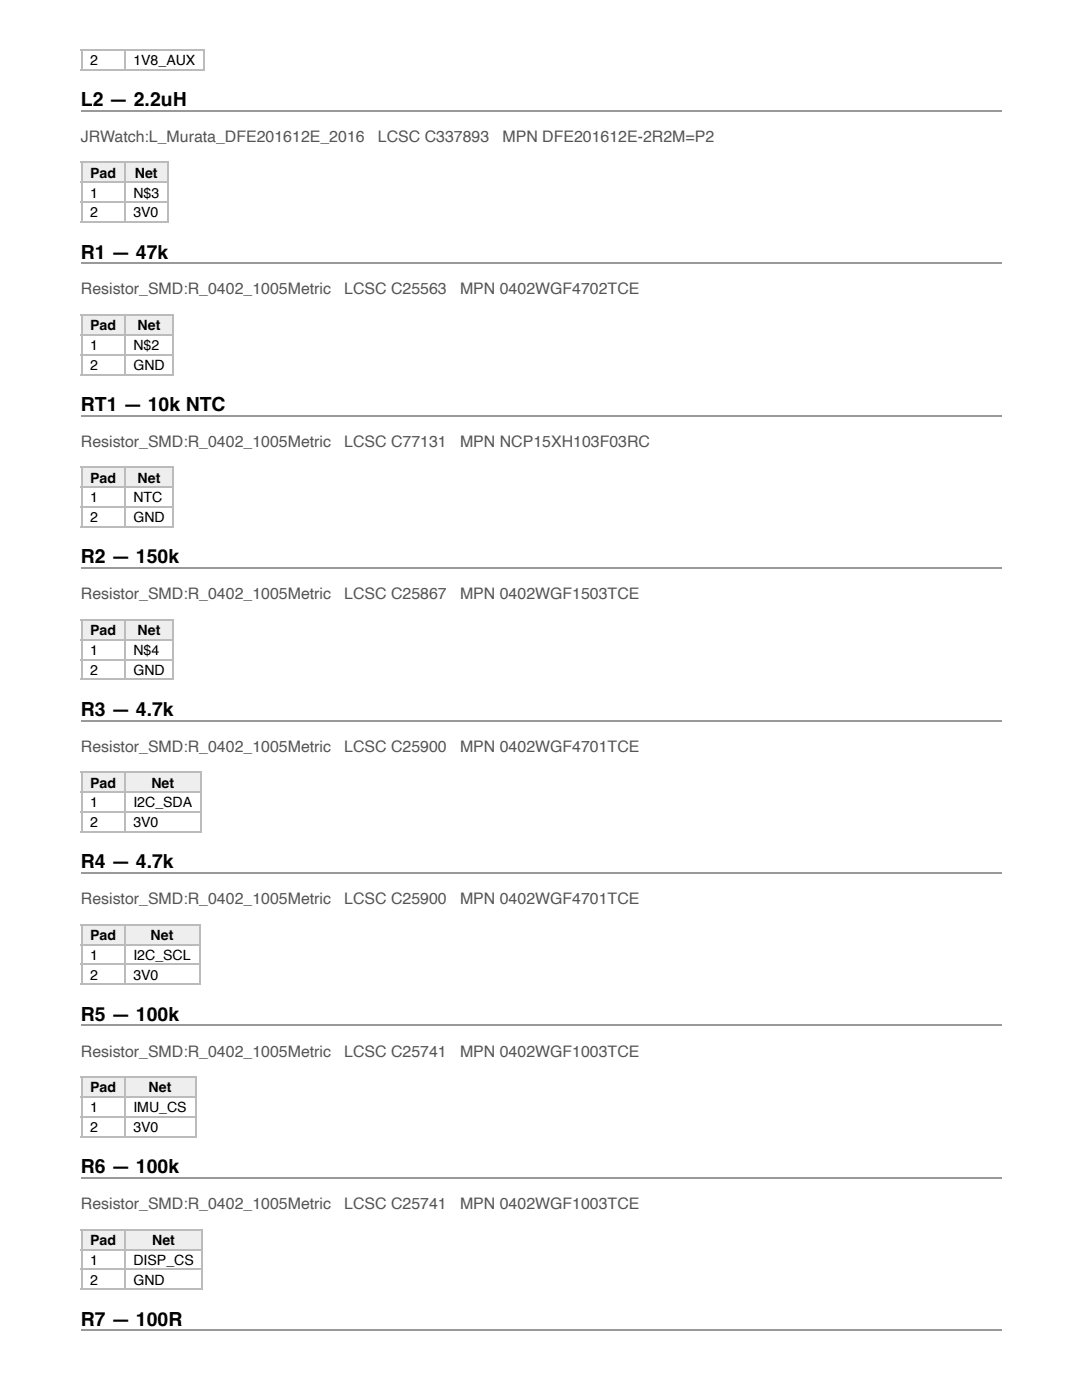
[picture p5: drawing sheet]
<svg xmlns="http://www.w3.org/2000/svg" width="216mm" height="279mm" viewBox="0 0 216 279" stroke-linecap="round" stroke-linejoin="round" font-family="sans-serif">
<defs><g id="words">
<g font-size="3.9">
<text x="16.1" y="21.2">L2 — 2.2uH</text>
<text x="16.1" y="51.6">R1 — 47k</text>
<text x="16.1" y="82">RT1 — 10k NTC</text>
<text x="16.1" y="112.4">R2 — 150k</text>
<text x="16.1" y="142.9">R3 — 4.7k</text>
<text x="16.1" y="173.3">R4 — 4.7k</text>
<text x="16.1" y="203.7">R5 — 100k</text>
<text x="16.1" y="234.2">R6 — 100k</text>
<text x="16.1" y="264.6">R7 — 100R</text>
</g>
<g font-size="3.2" fill="#555">
<text x="16.1" y="28.3">JRWatch:L_Murata_DFE201612E_2016</text>
<text x="75.4" y="28.3">LCSC C337893</text>
<text x="100.3" y="28.3">MPN DFE201612E-2R2M=P2</text>
<text x="16.1" y="58.7">Resistor_SMD:R_0402_1005Metric</text>
<text x="68.7" y="58.7">LCSC C25563</text>
<text x="91.8" y="58.7">MPN 0402WGF4702TCE</text>
<text x="16.1" y="89.2">Resistor_SMD:R_0402_1005Metric</text>
<text x="68.7" y="89.2">LCSC C77131</text>
<text x="91.8" y="89.2">MPN NCP15XH103F03RC</text>
<text x="16.1" y="119.6">Resistor_SMD:R_0402_1005Metric</text>
<text x="68.7" y="119.6">LCSC C25867</text>
<text x="91.8" y="119.6">MPN 0402WGF1503TCE</text>
<text x="16.1" y="150">Resistor_SMD:R_0402_1005Metric</text>
<text x="68.7" y="150">LCSC C25900</text>
<text x="91.8" y="150">MPN 0402WGF4701TCE</text>
<text x="16.1" y="180.4">Resistor_SMD:R_0402_1005Metric</text>
<text x="68.7" y="180.4">LCSC C25900</text>
<text x="91.8" y="180.4">MPN 0402WGF4701TCE</text>
<text x="16.1" y="210.9">Resistor_SMD:R_0402_1005Metric</text>
<text x="68.7" y="210.9">LCSC C25741</text>
<text x="91.8" y="210.9">MPN 0402WGF1003TCE</text>
<text x="16.1" y="241.3">Resistor_SMD:R_0402_1005Metric</text>
<text x="68.7" y="241.3">LCSC C25741</text>
<text x="91.8" y="241.3">MPN 0402WGF1003TCE</text>
</g>
<g font-size="2.8">
<text x="18" y="13">2</text>
<text x="26.6" y="13">1V8_AUX</text>
<text x="18" y="35.5">Pad</text>
<text x="26.9" y="35.5">Net</text>
<text x="18" y="39.4">1</text>
<text x="26.6" y="39.4">N$3</text>
<text x="18" y="43.4">2</text>
<text x="26.6" y="43.4">3V0</text>
<text x="18" y="65.9">Pad</text>
<text x="27.5" y="65.9">Net</text>
<text x="18" y="69.8">1</text>
<text x="26.6" y="69.8">N$2</text>
<text x="18" y="73.8">2</text>
<text x="26.6" y="73.8">GND</text>
<text x="18" y="96.3">Pad</text>
<text x="18" y="100.3">1</text>
<text x="26.6" y="100.3">NTC</text>
<text x="27.5" y="96.3">Net</text>
<text x="18" y="104.2">2</text>
<text x="26.6" y="104.2">GND</text>
<text x="18" y="126.7">Pad</text>
<text x="18" y="130.7">1</text>
<text x="26.6" y="130.7">N$4</text>
<text x="27.5" y="126.7">Net</text>
<text x="18" y="134.7">2</text>
<text x="26.6" y="134.7">GND</text>
<text x="18" y="157.2">Pad</text>
<text x="18" y="161.1">1</text>
<text x="26.6" y="161.1">I2C_SDA</text>
<text x="30.2" y="157.2">Net</text>
<text x="18" y="165.1">2</text>
<text x="26.6" y="165.1">3V0</text>
<text x="18" y="187.6">Pad</text>
<text x="18" y="191.6">1</text>
<text x="26.6" y="191.6">I2C_SCL</text>
<text x="30.1" y="187.6">Net</text>
<text x="18" y="195.5">2</text>
<text x="26.6" y="195.5">3V0</text>
<text x="18" y="218">Pad</text>
<text x="18" y="222">1</text>
<text x="26.6" y="222">IMU_CS</text>
<text x="29.7" y="218">Net</text>
<text x="18" y="226">2</text>
<text x="26.6" y="226">3V0</text>
<text x="18" y="248.4">Pad</text>
<text x="30.4" y="248.4">Net</text>
<text x="18" y="252.4">1</text>
<text x="18" y="256.4">2</text>
<text x="26.6" y="252.4">DISP_CS</text>
<text x="26.6" y="256.4">GND</text>
</g>
</g></defs>
<path d="M16.1 9.9h24.6M16.1 13.9h24.6M16.3 9.8v4.2M25 9.8v4.2M40.6 9.8v4.2" fill="none" stroke="#bbb" stroke-width=".26"/>
<path d="M16.1 22.1h183.7" fill="none" stroke="#999" stroke-width=".26"/>
<g fill="#eee">
<path d="M16.4 32.3h8.5v3.9h-8.5z"/>
<path d="M24.9 32.3h8.7v3.9h-8.7z"/>
</g>
<path d="M16.1 32.4h17.5M16.1 36.4h17.5M16.3 32.3v12.1M25 32.3v12.1M33.5 32.3v12.1M16.1 40.3h17.5M16.1 44.3h17.5" fill="none" stroke="#bbb" stroke-width=".26"/>
<path d="M16.1 52.5h183.7" fill="none" stroke="#999" stroke-width=".26"/>
<g fill="#eee">
<path d="M16.4 62.7h8.5v4h-8.5z"/>
<path d="M24.9 62.7h9.8v4h-9.8z"/>
</g>
<path d="M16.1 62.8h18.6M16.1 66.8h18.6M16.1 70.8h18.6M16.1 74.7h18.6M16.3 62.7v12.2M25 62.7v12.2M34.5 62.7v12.2" fill="none" stroke="#bbb" stroke-width=".26"/>
<path d="M16.1 82.9h183.7" fill="none" stroke="#999" stroke-width=".26"/>
<g fill="#eee">
<path d="M16.4 93.1h8.5v4h-8.5z"/>
<path d="M24.9 93.1h9.8v4h-9.8z"/>
</g>
<path d="M16.1 93.3h18.6M16.1 97.2h18.6M16.3 93.1v12.2M25 93.1v12.2M34.5 93.1v12.2M16.1 101.2h18.6M16.1 105.2h18.6" fill="none" stroke="#bbb" stroke-width=".26"/>
<path d="M16.1 113.4h183.7" fill="none" stroke="#999" stroke-width=".26"/>
<g fill="#eee">
<path d="M16.4 123.6h8.5v3.9h-8.5z"/>
<path d="M24.9 123.6h9.8v3.9h-9.8z"/>
</g>
<path d="M16.1 123.7h18.6M16.1 127.7h18.6M16.1 131.6h18.6M16.1 135.6h18.6M16.3 123.6v12.1M25 123.6v12.1M34.5 123.6v12.1" fill="none" stroke="#bbb" stroke-width=".26"/>
<path d="M16.1 143.8h183.7" fill="none" stroke="#999" stroke-width=".26"/>
<g fill="#eee">
<path d="M16.4 154h8.5v4h-8.5z"/>
<path d="M24.9 154h15.3v4h-15.3z"/>
</g>
<path d="M16.1 154.1h24.1M16.1 158.1h24.1M16.3 154v12.2M25 154v12.2M40.1 154v12.2M16.1 162.1h24.1M16.1 166h24.1" fill="none" stroke="#bbb" stroke-width=".26"/>
<path d="M16.1 174.2h183.7" fill="none" stroke="#999" stroke-width=".26"/>
<g fill="#eee">
<path d="M16.4 184.4h8.5v4h-8.5z"/>
<path d="M24.9 184.4h14.8v4h-14.8z"/>
</g>
<path d="M16.1 184.5h23.9M16.1 188.5h23.9M16.1 192.5h23.9M16.1 196.5h23.9M16.3 184.4v12.2M25 184.4v12.2M39.8 184.4v12.2" fill="none" stroke="#bbb" stroke-width=".26"/>
<path d="M16.1 204.7h183.7" fill="none" stroke="#999" stroke-width=".26"/>
<g fill="#eee">
<path d="M16.4 214.8h8.5v4h-8.5z"/>
<path d="M24.9 214.8h14v4h-14z"/>
</g>
<path d="M16.1 215h23.1M16.1 218.9h23.1M16.3 214.8v12.2M25 214.8v12.2M39 214.8v12.2M16.1 222.9h23.1M16.1 226.9h23.1" fill="none" stroke="#bbb" stroke-width=".26"/>
<path d="M16.1 235.1h183.7" fill="none" stroke="#999" stroke-width=".26"/>
<g fill="#eee">
<path d="M16.4 245.3h8.5v3.9h-8.5z"/>
<path d="M24.9 245.3h15.6v3.9h-15.6z"/>
</g>
<path d="M16.1 245.4h24.4M16.1 249.4h24.4M16.1 253.3h24.4M16.1 257.3h24.4M16.3 245.3v12.1M25 245.3v12.1M40.3 245.3v12.1" fill="none" stroke="#bbb" stroke-width=".26"/>
<path d="M16.1 265.5h183.7" fill="none" stroke="#999" stroke-width=".26"/>
<use href="#words"/>
</svg>
